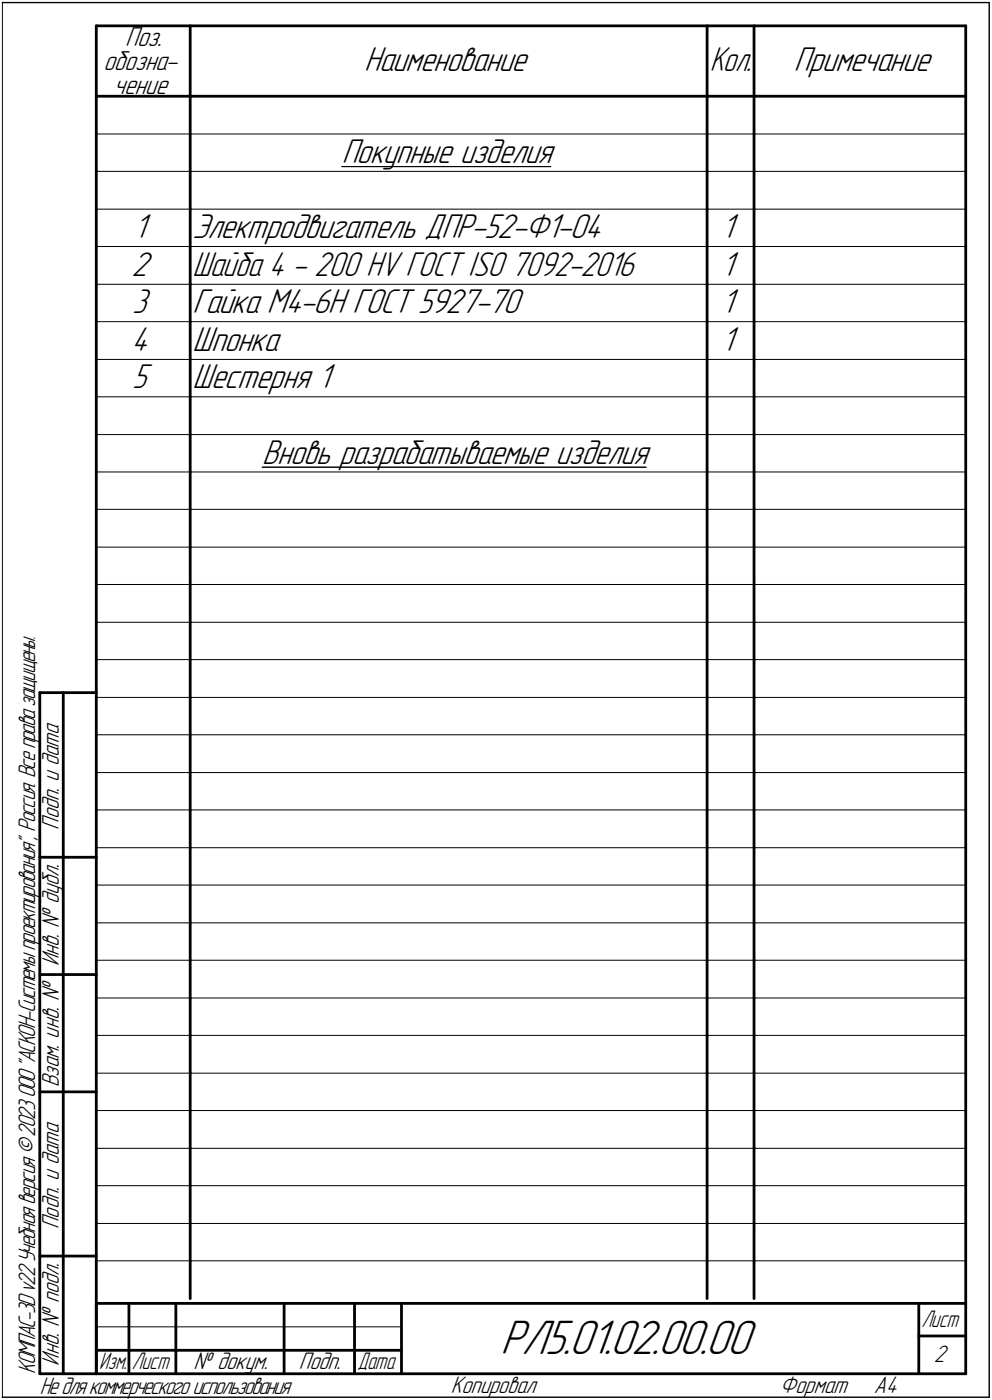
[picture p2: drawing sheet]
<svg xmlns="http://www.w3.org/2000/svg" width="211mm" height="298mm" viewBox="0 0 211 298" stroke-linecap="round" stroke-linejoin="round" font-family="sans-serif">
<defs><g id="words">
<text font-size="10.9" x="106.5" y="288.4">РЛ5.01.02.00.00</text>
<g font-size="7.8">
<text x="77.5" y="15.2">Наименование</text>
<text x="168.9" y="15.2">Примечание</text>
<text x="72.7" y="34.7">Покупные изделия</text>
<text x="28.5" y="50.7">1</text>
<text x="41" y="50.7">Электродвигатель ДПР-52-Ф1-04</text>
<text x="153.5" y="50.7">1</text>
<text x="28" y="58.7">2</text>
<text x="153.5" y="58.7">1</text>
<text x="28.2" y="66.7">3</text>
<text x="41" y="66.7">Гайка М4-6H ГОСТ 5927-70</text>
<text x="153.5" y="66.7">1</text>
<text x="28" y="74.7">4</text>
<text x="41" y="74.7">Шпонка</text>
<text x="153.5" y="74.7">1</text>
<text x="28.2" y="82.7">5</text>
<text x="41" y="82.7">Шестерня 1</text>
<text x="55.8" y="98.7">Вновь разрабатываемые изделия</text>
</g>
<g font-size="7.7">
<text x="151" y="15.2">Кол.</text>
<text x="41" y="58.7">Шайба 4 - 200 HV ГОСТ ISO 7092-2016</text>
</g>
<g font-size="6.2">
<text x="26.6" y="9.8">Поз.</text>
<text x="22" y="14.9">обозна-</text>
<text x="24.2" y="20">чение</text>
</g>
<g font-size="5.4">
<text x="12.5" y="176.7" transform="rotate(-90 12.5 176.7)">Подп. и дата</text>
<text x="12.5" y="205.8" transform="rotate(-90 12.5 205.8)">Инв. ! дубл.</text>
<text x="12.5" y="231.5" transform="rotate(-90 12.5 231.5)">Взам. инв. !</text>
<text x="12.5" y="261.7" transform="rotate(-90 12.5 261.7)">Подп. и дата</text>
<text x="7.5" y="292.6" transform="rotate(-90 7.5 292.6)">КОМПАС-3Dv22Учебнаяверсия©2023ООО&quot;АСКОН-Системыпроектирования&quot;, Россия. Всеправазащищены.</text>
<text x="12.5" y="290.8" transform="rotate(-90 12.5 290.8)">Инв. ! подл.</text>
<text x="41.2" y="291.6">! докум.</text>
<text x="63.6" y="291.6">Подп.</text>
<text x="198.7" y="290.1">2</text>
<text x="8.5" y="296.8">Недлякоммерческогоиспользования</text>
<text x="96" y="296.6">Копировал</text>
<text x="166" y="296.6">Формат</text>
<text x="186" y="296.6">A4</text>
</g>
<g font-size="5.3">
<text x="196.1" y="282.6">Лист</text>
<text x="21.1" y="291.6">Изм.</text>
<text x="28.1" y="291.6">Лист</text>
<text x="76.1" y="291.6">Дата</text>
</g>
</g></defs>
<g fill="none" stroke="#000" stroke-width=".21">
<path d="M.4 .5h210.1zM.5 .6v296.9zM.5 .6h210zM210.5 .5v297zM210.5 .6v296.9zM20.5 28.5h20zM20.5 36.5h20zM40.5 28.5h110zM40.5 36.5h110zM72.7 35.5h44.5zM150.5 28.5h9.9zM150.5 36.5h9.9z"/>
<path d="M160.4 28.5h45.1zM160.4 36.5h45.1zM20.5 44.5h20zM20.5 52.5h20zM40.5 44.5h110zM40.5 52.5h110zM150.5 44.5h9.9zM150.5 52.5h9.9zM160.4 44.5h45.1zM160.4 52.5h45.1zM20.5 60.5h20zM20.5 68.5h20z"/>
<path d="M20.5 76.5h20zM40.5 60.5h110zM40.5 68.5h110zM40.5 76.5h110zM150.5 60.5h9.9zM150.5 68.5h9.9zM150.5 76.5h9.9zM160.4 60.5h45.1zM160.4 68.5h45.1zM160.4 76.5h45.1zM20.5 84.5h20zM20.5 92.5h20z"/>
<path d="M40.5 84.5h110zM40.5 92.5h110zM55.8 99.5h81.6zM55.8 99.5h81.7zM150.5 84.5h9.9zM150.5 92.5h9.9zM160.4 84.5h45.1zM160.4 92.5h45.1zM20.5 100.5h20zM20.5 108.5h20zM20.5 116.5h20zM40.5 100.5h110z"/>
<path d="M40.5 108.5h110zM40.5 116.5h110zM150.5 100.5h9.9zM150.5 108.5h9.9zM150.5 116.5h9.9zM160.4 100.5h45.1zM160.4 108.5h45.1zM160.4 116.5h45.1zM20.5 124.5h20zM20.5 132.5h20zM40.5 124.5h110zM40.5 132.5h110z"/>
<path d="M150.5 124.5h9.9zM150.5 132.5h9.9zM160.4 124.5h45.1zM160.4 132.5h45.1zM20.5 140.5h20zM20.5 148.5h20zM20.5 156.5h20zM40.5 140.5h110zM40.5 148.5h110zM40.5 156.5h110zM150.5 140.5h9.9zM150.5 148.5h9.9z"/>
<path d="M150.5 156.5h9.9zM160.4 140.5h45.1zM160.4 148.5h45.1zM160.4 156.5h45.1zM20.5 164.5h20zM20.5 172.5h20zM40.5 164.5h110zM40.5 172.5h110zM150.5 164.5h9.9zM150.5 172.5h9.9zM160.4 164.5h45.1zM160.4 172.5h45.1z"/>
<path d="M20.5 180.5h20zM20.5 188.5h20zM20.5 196.5h20zM40.5 180.5h110zM40.5 188.5h110zM40.5 196.5h110zM150.5 180.5h9.9zM150.5 188.5h9.9zM150.5 196.5h9.9zM160.4 180.5h45.1zM160.4 188.5h45.1zM160.4 196.5h45.1z"/>
<path d="M20.5 204.5h20zM20.5 212.5h20zM40.5 204.5h110zM40.5 212.5h110zM150.5 204.5h9.9zM150.5 212.5h9.9zM160.4 204.5h45.1zM160.4 212.5h45.1zM20.5 220.5h20zM20.5 228.5h20zM20.5 236.5h20zM40.5 220.5h110z"/>
<path d="M40.5 228.5h110zM40.5 236.5h110zM150.5 220.5h9.9zM150.5 228.5h9.9zM150.5 236.5h9.9zM160.4 220.5h45.1zM160.4 228.5h45.1zM160.4 236.5h45.1zM20.5 244.5h20zM20.5 252.5h20zM40.5 244.5h110zM40.5 252.5h110z"/>
<path d="M150.5 244.5h9.9zM150.5 252.5h9.9zM160.4 244.5h45.1zM160.4 252.5h45.1zM20.5 260.5h20zM20.5 268.5h20zM40.5 260.5h110zM40.5 268.5h110zM150.5 260.5h9.9zM150.5 268.5h9.9zM160.4 260.5h45.1zM160.4 268.5h45.1z"/>
<path d="M.4 297.5h210.1zM.5 297.5h210zM20.5 282.5h64.9z"/>
</g>
<g fill="none" stroke="#000" stroke-width=".59">
<path d="M20.5 5.5h185zM20.5 5.5v287zM40.5 5.5v15zM150.5 5.5v15zM160.4 5.5v15zM205.5 5.5v287zM20.5 20.5h185zM40.5 20.5v8zM40.5 28.5v8zM40.5 36.5v8zM150.5 20.5v8zM150.5 28.5v8z"/>
<path d="M150.5 36.5v8zM160.4 20.5v8zM160.4 28.5v8zM160.4 36.5v8zM40.5 44.5v8zM40.5 52.5v8zM150.5 44.5v8zM150.5 52.5v8zM160.4 44.5v8zM160.4 52.5v8zM40.5 60.5v8zM40.5 68.5v8z"/>
<path d="M40.5 76.5v8zM150.5 60.5v8zM150.5 68.5v8zM150.5 76.5v8zM160.4 60.5v8zM160.4 68.5v8zM160.4 76.5v8zM40.5 84.5v8zM40.5 92.5v8zM150.5 84.5v8zM150.5 92.5v8zM160.4 84.5v8z"/>
<path d="M160.4 92.5v8zM40.5 100.5v8zM40.5 108.5v8zM40.5 116.5v8zM150.5 100.5v8zM150.5 108.5v8zM150.5 116.5v8zM160.4 100.5v8zM160.4 108.5v8zM160.4 116.5v8zM40.5 124.5v8zM40.5 132.5v8z"/>
<path d="M150.5 124.5v8zM150.5 132.5v8zM160.4 124.5v8zM160.4 132.5v8zM8.5 147.5v145zM8.5 147.5h12zM13.5 147.5v145zM40.5 140.5v8zM40.5 148.5v8zM40.5 156.5v8zM150.5 140.5v8zM150.5 148.5v8z"/>
<path d="M150.5 156.5v8zM160.4 140.5v8zM160.4 148.5v8zM160.4 156.5v8zM40.5 164.5v8zM40.5 172.5v8zM150.5 164.5v8zM150.5 172.5v8zM160.4 164.5v8zM160.4 172.5v8zM8.5 182.5h12zM40.5 180.5v8z"/>
<path d="M40.5 188.5v8zM40.5 196.5v8zM150.5 180.5v8zM150.5 188.5v8zM150.5 196.5v8zM160.4 180.5v8zM160.4 188.5v8zM160.4 196.5v8zM8.5 207.5h12zM40.5 204.5v8zM40.5 212.5v8zM150.5 204.5v8z"/>
<path d="M150.5 212.5v8zM160.4 204.5v8zM160.4 212.5v8zM8.5 232.5h12zM40.5 220.5v8zM40.5 228.5v8zM40.5 236.5v8zM150.5 220.5v8zM150.5 228.5v8zM150.5 236.5v8zM160.4 220.5v8zM160.4 228.5v8z"/>
<path d="M160.4 236.5v8zM40.5 244.5v8zM40.5 252.5v8zM150.5 244.5v8zM150.5 252.5v8zM160.4 244.5v8zM160.4 252.5v8zM8.5 267.5h12zM20.5 277.5h185zM20.5 277.5v15zM27.4 277.5v15zM37.4 277.5v15z"/>
<path d="M40.5 260.5v8zM40.5 268.5v8zM60.5 277.5v15zM75.4 277.5v15zM85.4 277.5v15zM150.5 260.5v8zM150.5 268.5v8zM160.4 260.5v8zM160.4 268.5v8zM195.5 277.5v15zM8.5 292.5h12zM20.5 292.5h185z"/>
<path d="M20.5 287.5h6.9zM27.4 287.5h10zM37.4 287.5h23.1zM60.5 287.5h14.9zM75.4 287.5h10zM195.5 284.5h10z"/>
</g>
<path d="M168.9 9.7h30.4zM168.9 9.7h30.4zM168.9 9.8h30.4zM168.9 9.9h30.4zM168.9 10h30.4zM168.9 10.1h30.4zM168.9 10.2h30.4zM168.9 10.2h30.4zM168.9 10.3h30.4zM168.9 10.4h30.4zM168.9 10.5h30.4zM168.9 10.6h30.4zM168.9 10.7h30.4zM168.9 10.8h30.4zM168.9 10.8h30.4zM168.9 10.9h30.4zM168.9 11h30.4zM168.9 11.1h30.4zM168.9 11.2h30.4zM168.9 11.3h30.4zM168.9 11.3h30.4zM168.9 11.4h30.4zM168.9 11.5h30.4zM168.9 11.6h30.4zM168.9 11.7h30.4zM168.9 11.8h30.4zM168.9 11.9h30.4zM168.9 11.9h30.4zM168.9 12h30.4zM168.9 12.1h30.4zM168.9 12.2h30.4zM168.9 12.3h30.4zM168.9 12.4h30.4zM168.9 12.4h30.4zM168.9 12.5h30.4zM168.9 12.6h30.4zM168.9 12.7h30.4zM168.9 12.8h30.4zM168.9 12.9h30.4zM168.9 13h30.4zM168.9 13h30.4zM168.9 13.1h30.4zM168.9 13.2h30.4zM168.9 13.3h30.4zM168.9 13.4h30.4zM168.9 13.5h30.4zM168.9 13.5h30.4zM168.9 13.6h30.4zM168.9 13.7h30.4zM168.9 13.8h30.4zM168.9 13.9h30.4zM168.9 14h30.4zM168.9 14.1h30.4zM168.9 14.1h30.4zM168.9 14.2h30.4zM168.9 14.3h30.4zM168.9 14.4h30.4zM168.9 14.5h30.4zM168.9 14.6h30.4zM168.9 14.6h30.4zM168.9 14.7h30.4zM168.9 14.8h30.4zM168.9 14.9h30.4zM168.9 15h30.4zM168.9 15.1h30.4zM168.9 15.2h30.4zM168.9 15.2h30.4zM168.9 15.3h30.4zM168.9 15.4h30.4zM168.9 15.5h30.4zM168.9 15.6h30.4zM168.9 15.7h30.4zM168.9 15.7h30.4zM168.9 15.8h30.4zM168.9 15.9h30.4zM168.9 16h30.4zM168.9 16.1h30.4zM168.9 16.2h30.4zM168.9 16.3h30.4zM168.9 16.3h30.4zM168.9 16.4h30.4zM168.9 16.5h30.4zM168.9 16.6h30.4zM168.9 16.7h30.4z" fill="#fff" stroke="#fff" stroke-width=".21"/>
<use href="#words"/>
</svg>
